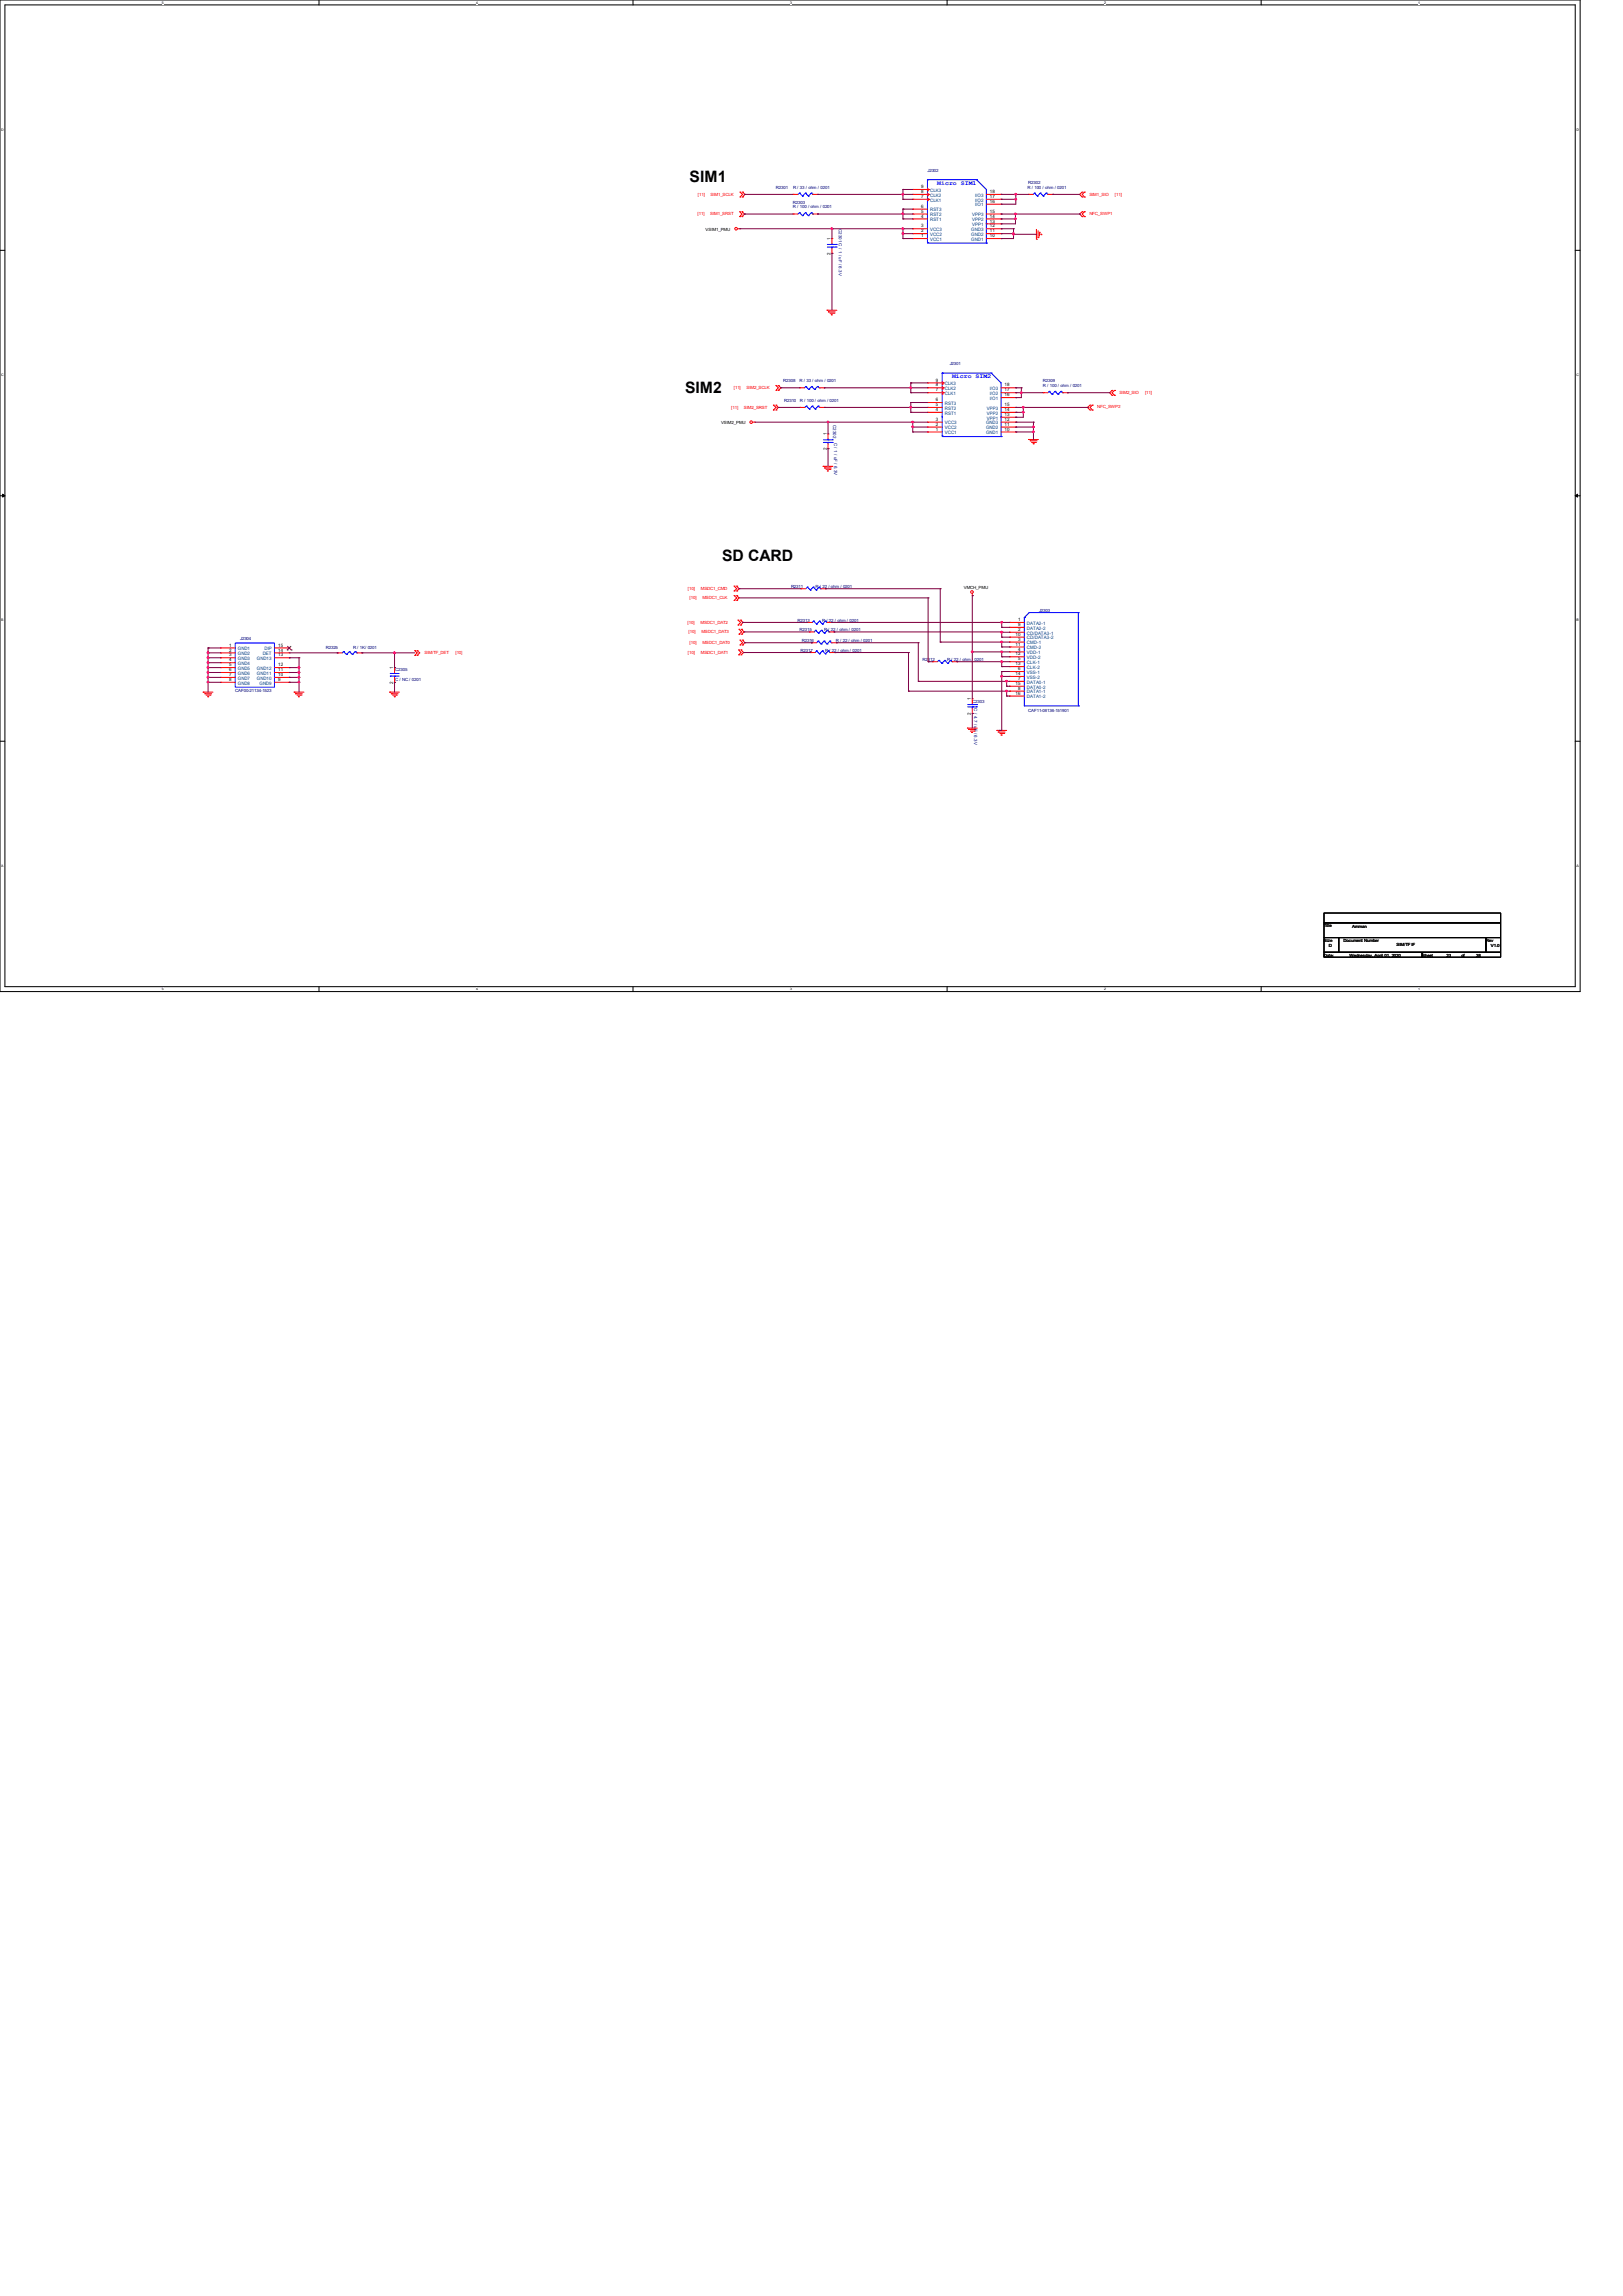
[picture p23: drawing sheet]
<svg xmlns="http://www.w3.org/2000/svg" width="210mm" height="297mm" viewBox="0 0 210 297" stroke-linecap="round" stroke-linejoin="round" font-family="sans-serif">
<defs><g id="words">
<g font-size="2">
<text x="89.2" y="23.6">SIM1</text>
<text x="88.6" y="50.8">SIM2</text>
<text x="93.4" y="72.6">SD CARD</text>
</g>
<g font-size=".8" fill="#00f">
<text x="121.3" y="23.9">Micro SIM1</text>
<text x="123.2" y="48.9">Micro SIM2</text>
</g>
<g font-size=".6" fill="#000080">
<text x="120" y="22.3">J2302</text>
<text x="133.1" y="23.8">R2302</text>
<text x="100.4" y="24.4">R2301</text>
<text x="102.6" y="26.3">R2303</text>
<text x="102.6" y="27">R / 100 / ohm / 0201</text>
<text x="102.6" y="24.4">R / 33 / ohm / 0201</text>
<text x="108.5" y="29.6" transform="rotate(90 108.5 29.6)">C2301 C / 1 / uF / 6.3V</text>
<text x="133" y="24.4">R / 100 / ohm / 0201</text>
<text x="122.9" y="47.2">J2301</text>
<text x="101.3" y="49.4">R2308</text>
<text x="101.5" y="52">R2310</text>
<text x="103.5" y="49.4">R / 33 / ohm / 0201</text>
<text x="103.5" y="52">R / 100 / ohm / 0201</text>
<text x="135" y="49.4">R2309</text>
<text x="135" y="50.1">R / 100 / ohm / 0201</text>
<text x="107.8" y="54.9" transform="rotate(90 107.8 54.9)">C2302</text>
<text x="108" y="57.3" transform="rotate(90 108 57.3)">C / 1 / uF / 6.3V</text>
<text x="102.4" y="76.1">R2311</text>
<text x="105.5" y="76.1">R / 22 / ohm / 0201</text>
<text x="31.1" y="82.9">J2304</text>
<text x="42.2" y="84">R2325</text>
<text x="45.7" y="84">R / 1K/ 0201</text>
<text x="103.2" y="80.4">R2313</text>
<text x="103.5" y="81.7">R2315</text>
<text x="103.8" y="83.1">R2316</text>
<text x="106.4" y="80.4">R / 22 / ohm / 0201</text>
<text x="106.6" y="81.7">R / 22 / ohm / 0201</text>
<text x="108.2" y="83.1">R / 22 / ohm / 0201</text>
<text x="134.4" y="79.2">J2303</text>
<text x="30.4" y="89.5">CAF00-21134-1523</text>
<text x="51.1" y="86.7">C2305</text>
<text x="51.1" y="88.1">C / NC / 0201</text>
<text x="103.6" y="84.3">R2317</text>
<text x="106.8" y="84.3">R / 22 / ohm / 0201</text>
<text x="119.4" y="85.5">R2312</text>
<text x="122.6" y="85.5">R / 22 / ohm / 0201</text>
<text x="125.8" y="90.9">C2303</text>
<text x="126.1" y="91.6" transform="rotate(90 126.1 91.6)">C / 4.7 / uF / 6.3V</text>
<text x="133.1" y="92.1">CAF11-08136-151901</text>
</g>
<g font-size=".6" fill="#f00">
<text x="90.3" y="27.9">[11]</text>
<text x="90.3" y="25.3">[11]</text>
<text x="91.9" y="27.9">SIM1_SRST</text>
<text x="91.9" y="25.3">SIM1_SCLK</text>
<text x="141" y="25.3">SIM1_SIO</text>
<text x="141" y="27.8">NFC_SWP1</text>
<text x="144.3" y="25.3">[11]</text>
<text x="94.6" y="52.9">[11]</text>
<text x="95" y="50.3">[11]</text>
<text x="96.3" y="52.9">SIM2_SRST</text>
<text x="96.6" y="50.3">SIM2_SCLK</text>
<text x="142" y="52.8">NFC_SWP2</text>
<text x="144.9" y="51">SIM2_SIO</text>
<text x="148.2" y="51">[11]</text>
<text x="89" y="76.3">[10]</text>
<text x="89.2" y="77.5">[10]</text>
<text x="90.7" y="76.3">MSDC1_CMD</text>
<text x="90.9" y="77.5">MSDC1_CLK</text>
<text x="89" y="80.7">[10]</text>
<text x="89.1" y="81.9">[10]</text>
<text x="89.2" y="83.3">[10]</text>
<text x="90.6" y="80.7">MSDC1_DAT2</text>
<text x="90.8" y="81.9">MSDC1_DAT3</text>
<text x="90.9" y="83.3">MSDC1_DAT0</text>
<text x="54.9" y="84.6">SIM/TF_DET</text>
<text x="58.9" y="84.6">[10]</text>
<text x="89" y="84.6">[10]</text>
<text x="90.7" y="84.6">MSDC1_DAT1</text>
</g>
<g font-size=".6">
<text x="91.3" y="29.8">VSIM1_PMU</text>
<text x="119.2" y="25.6">7</text>
<text x="119.2" y="26.9">6</text>
<text x="119.2" y="29.4">3</text>
<text x="119.2" y="27.5">5</text>
<text x="119.2" y="28.2">4</text>
<text x="119.2" y="25">8</text>
<text x="119.2" y="24.3">9</text>
<text x="128.1" y="25.6">17</text>
<text x="128.1" y="29.4">12</text>
<text x="128.1" y="27.5">15</text>
<text x="128.1" y="28.8">13</text>
<text x="128.1" y="28.2">14</text>
<text x="128.1" y="26.2">16</text>
<text x="128.1" y="25">18</text>
<text x="107.5" y="32.9" transform="rotate(-90 107.5 32.9)">2</text>
<text x="107.5" y="31" transform="rotate(-90 107.5 31)">1</text>
<text x="119.2" y="30.1">2</text>
<text x="119.2" y="30.7">1</text>
<text x="128.1" y="30.7">10</text>
<text x="128.1" y="30.1">11</text>
<text x="121.1" y="50.6">7</text>
<text x="121.1" y="51.9">6</text>
<text x="121.1" y="52.5">5</text>
<text x="121.1" y="53.2">4</text>
<text x="121.1" y="50">8</text>
<text x="121.1" y="49.4">9</text>
<text x="130" y="50.6">17</text>
<text x="130" y="52.5">15</text>
<text x="130" y="53.8">13</text>
<text x="130" y="53.2">14</text>
<text x="130" y="51.3">16</text>
<text x="130" y="50">18</text>
<text x="93.3" y="54.9">VSIM2_PMU</text>
<text x="107" y="58.2" transform="rotate(-90 107 58.2)">2</text>
<text x="107" y="56.3" transform="rotate(-90 107 56.3)">1</text>
<text x="121.1" y="54.4">3</text>
<text x="121.1" y="55.1">2</text>
<text x="121.1" y="55.7">1</text>
<text x="130" y="55.7">10</text>
<text x="130" y="55.1">11</text>
<text x="130" y="54.4">12</text>
<text x="124.7" y="76.2">VMCH_PMU</text>
<text x="29.6" y="83.7">1</text>
<text x="36" y="83.7">15</text>
<text x="131.4" y="82.3">10</text>
<text x="131.4" y="83.5">11</text>
<text x="131.7" y="80.3">1</text>
<text x="131.7" y="81.6">2</text>
<text x="131.7" y="82.9">3</text>
<text x="131.7" y="81">9</text>
<text x="29.6" y="84.3">2</text>
<text x="29.6" y="84.9">3</text>
<text x="29.6" y="85.6">4</text>
<text x="29.6" y="86.2">5</text>
<text x="29.6" y="86.8">6</text>
<text x="29.6" y="87.5">7</text>
<text x="29.6" y="88.1">8</text>
<text x="36" y="88.1">9</text>
<text x="36" y="87.5">10</text>
<text x="36" y="86.8">11</text>
<text x="36" y="86.2">12</text>
<text x="36" y="84.9">13</text>
<text x="36" y="84.3">14</text>
<text x="50.9" y="88.4" transform="rotate(-90 50.9 88.4)">2</text>
<text x="50.9" y="86.5" transform="rotate(-90 50.9 86.5)">1</text>
<text x="131.4" y="84.8">12</text>
<text x="131.4" y="86.1">13</text>
<text x="131.4" y="87.3">14</text>
<text x="131.4" y="88.6">15</text>
<text x="131.4" y="89.9">16</text>
<text x="131.7" y="84.2">4</text>
<text x="131.7" y="85.4">5</text>
<text x="131.7" y="86.7">6</text>
<text x="131.7" y="88">7</text>
<text x="131.7" y="89.2">8</text>
<text x="125.6" y="92.5" transform="rotate(-90 125.6 92.5)">2</text>
<text x="125.6" y="90.5" transform="rotate(-90 125.6 90.5)">1</text>
<text x="171.3" y="119.9">Title</text>
<text x="171.3" y="121.8">Size</text>
<text x="171.3" y="123.7">Date:</text>
<text x="172" y="122.5">D</text>
<text x="173.9" y="121.8">Document Number</text>
<text x="174.6" y="123.7">Wednesday, April 01, 2020</text>
<text x="175" y="120.1">Amman</text>
<text x="180.7" y="122.4">SIM/TF IF</text>
<text x="184" y="123.7">Sheet</text>
<text x="187.2" y="123.7">23</text>
<text x="189.1" y="123.7">of</text>
<text x="191" y="123.7">38</text>
<text x="192.3" y="121.8">Rev</text>
<text x="192.9" y="122.5">V1.0</text>
</g>
<g font-size=".6" fill="#004080">
<text x="120.4" y="26.1">CLK1</text>
<text x="120.4" y="27.3">RST3</text>
<text x="120.4" y="29.9">VCC3</text>
<text x="120.4" y="28">RST2</text>
<text x="120.4" y="28.6">RST1</text>
<text x="120.4" y="25.4">CLK2</text>
<text x="120.4" y="24.8">CLK3</text>
<text x="125.7" y="29.9">GND3</text>
<text x="125.8" y="28">VPP3</text>
<text x="125.8" y="29.3">VPP1</text>
<text x="125.8" y="28.6">VPP2</text>
<text x="126.2" y="26.1">I/O2</text>
<text x="126.2" y="26.7">I/O1</text>
<text x="126.2" y="25.4">I/O3</text>
<text x="120.4" y="30.5">VCC2</text>
<text x="120.4" y="31.2">VCC1</text>
<text x="125.7" y="31.2">GND1</text>
<text x="125.7" y="30.5">GND2</text>
<text x="122.3" y="51.1">CLK1</text>
<text x="122.3" y="52.4">RST3</text>
<text x="122.3" y="53">RST2</text>
<text x="122.3" y="53.6">RST1</text>
<text x="122.3" y="50.5">CLK2</text>
<text x="122.3" y="49.8">CLK3</text>
<text x="127.7" y="53">VPP3</text>
<text x="127.7" y="53.6">VPP2</text>
<text x="128.1" y="51.1">I/O2</text>
<text x="128.1" y="51.7">I/O1</text>
<text x="128.1" y="50.5">I/O3</text>
<text x="122.3" y="54.9">VCC3</text>
<text x="122.3" y="55.5">VCC2</text>
<text x="122.3" y="56.2">VCC1</text>
<text x="127.6" y="56.2">GND1</text>
<text x="127.6" y="55.5">GND2</text>
<text x="127.6" y="54.9">GND3</text>
<text x="127.7" y="54.3">VPP1</text>
<text x="132.9" y="80.8">DATA2-1</text>
<text x="132.9" y="82.1">CD/DATA3-1</text>
<text x="132.9" y="83.4">CMD-1</text>
<text x="132.9" y="81.5">DATA2-2</text>
<text x="132.9" y="82.7">CD/DATA3-2</text>
<text x="132.9" y="84">CMD-2</text>
<text x="30.8" y="84.1">GND1</text>
<text x="30.8" y="84.8">GND2</text>
<text x="30.8" y="85.4">GND3</text>
<text x="30.8" y="86">GND4</text>
<text x="30.8" y="86.7">GND5</text>
<text x="30.8" y="87.3">GND6</text>
<text x="30.8" y="87.9">GND7</text>
<text x="30.8" y="88.6">GND8</text>
<text x="33.2" y="87.9">GND10</text>
<text x="33.2" y="87.3">GND11</text>
<text x="33.2" y="86.7">GND12</text>
<text x="33.2" y="85.4">GND13</text>
<text x="33.6" y="88.6">GND9</text>
<text x="34" y="84.8">DET</text>
<text x="34.2" y="84.1">DIP</text>
<text x="132.9" y="84.6">VDD-1</text>
<text x="132.9" y="85.9">CLK-1</text>
<text x="132.9" y="87.2">VSS-1</text>
<text x="132.9" y="88.4">DATA0-1</text>
<text x="132.9" y="89.7">DATA1-1</text>
<text x="132.9" y="85.3">VDD-2</text>
<text x="132.9" y="86.5">CLK-2</text>
<text x="132.9" y="87.8">VSS-2</text>
<text x="132.9" y="89.1">DATA0-2</text>
<text x="132.9" y="90.3">DATA1-2</text>
</g>
<g font-size=".5">
<text x="21" y=".5">5</text>
<text x="61.6" y=".5">4</text>
<text x="102.2" y=".5">3</text>
<text x="142.9" y=".5">2</text>
<text x="183.5" y=".5">1</text>
<text x=".2" y="16.9">D</text>
<text x="204" y="16.9">D</text>
<text x=".2" y="48.6">C</text>
<text x="204" y="48.6">C</text>
<text x=".2" y="80.4">B</text>
<text x="204" y="80.4">B</text>
<text x=".2" y="112.1">A</text>
<text x="204" y="112.1">A</text>
<text x="21" y="128.1">5</text>
<text x="61.6" y="128.1">4</text>
<text x="102.2" y="128.1">3</text>
<text x="142.9" y="128.1">2</text>
<text x="183.5" y="128.1">1</text>
</g>
</g></defs>
<path d="M0 0h204.5v128.3h-204.5zM.6 .6h203.2v127h-203.2z" fill="none" stroke="#000" stroke-width=".13"/>
<g fill="#fff">
<path d="M21 .1h.2v.5h-.2z"/>
<path d="M21 127.7h.2v.5h-.2z"/>
</g>
<path d="M41.3 0v.6M41.3 127.6v.7" fill="none" stroke="#000" stroke-width=".13"/>
<g fill="#fff">
<path d="M61.6 .1h.2v.5h-.2z"/>
<path d="M61.6 127.7h.2v.5h-.2z"/>
</g>
<path d="M81.9 0v.6M81.9 127.6v.7" fill="none" stroke="#000" stroke-width=".13"/>
<g fill="#fff">
<path d="M102.2 .1h.2v.5h-.2z"/>
<path d="M102.2 127.7h.2v.5h-.2z"/>
</g>
<path d="M122.6 0v.6M122.6 127.6v.7" fill="none" stroke="#000" stroke-width=".13"/>
<g fill="#fff">
<path d="M142.9 .1h.2v.5h-.2z"/>
<path d="M142.9 127.7h.2v.5h-.2z"/>
</g>
<path d="M163.2 0v.6M163.2 127.6v.7" fill="none" stroke="#000" stroke-width=".13"/>
<g fill="#fff">
<path d="M183.5 .1h.2v.5h-.2z"/>
<path d="M183.5 127.7h.2v.5h-.2z"/>
<path d="M.2 16.5h.3v.5h-.3z"/>
<path d="M204 16.5h.3v.5h-.3z"/>
<path d="M.2 48.3h.3v.5h-.3z"/>
<path d="M204 48.3h.3v.5h-.3z"/>
</g>
<path d="M0 32.4h.6M203.8 32.4h.7" fill="none" stroke="#000" stroke-width=".13"/>
<g fill="#fff">
<path d="M.2 80h.2v.5h-.2z"/>
<path d="M204 80h.3v.5h-.3z"/>
</g>
<path d="M0 64.1h.6M203.8 64.1h.7" fill="none" stroke="#000" stroke-width=".13"/>
<path d="M.3 63.9l.3 .2-.3 .2zM203.8 64.1l.3-.2v.4z" fill="#000" stroke="#000" stroke-width=".13"/>
<g fill="#fff">
<path d="M.2 111.8h.3v.5h-.3z"/>
<path d="M204 111.8h.3v.5h-.3z"/>
</g>
<path d="M0 95.9h.6M203.8 95.9h.7M171.3 118.1h22.9v1.3h-22.9zM171.3 119.4h22.9v1.9h-22.9zM171.3 121.3h1.9v1.9h-1.9zM171.3 123.2h12.7v.6h-12.7zM173.2 121.3h19.1v1.9h-19.1zM184 123.2h10.2v.6h-10.2zM192.3 121.3h1.9v1.9h-1.9z" fill="none" stroke="#000" stroke-width=".13"/>
<g fill="none" stroke="#f00" stroke-width=".13">
<path d="M95.5 29.6h.2M95.7 29.6h.1M95.7 27.4h.1M95.7 28h.1M95.7 27.4l.3 .3-.3 .3M95.8 24.8h.1M95.8 25.5h.1M95.8 24.8l.3 .3-.3 .4M96 28h.1M96 27.4h.1M96 27.4l.4 .3-.4 .3M96.1 25.5h.1"/>
<path d="M96.1 24.8h.1M96.1 24.8l.3 .3-.3 .4M102.6 27.7h.1M102.6 25.1h.1M102.6 27.7h.7M102.6 25.1h.7M105.2 27.7h.6M105.2 25.1h.6M105.8 27.7h.1M105.8 25.1h.1M107.7 32.8h.1M107.7 30.9h.1"/>
<path d="M107.7 30.9v.6M107.7 32.1v.7M118.1 25.8h.1M118.1 27.1h.1M118.1 29.6h.1M118.1 30.2h.1M118.1 30.9h.1M118.1 27.7h.1M118.1 28.3h.1M118.1 25.1h.1M118.1 24.5h.1M118.1 29.6h1.9"/>
<path d="M118.1 27.7h1.9M118.1 25.8h1.9M118.1 27.1h1.9M118.1 30.9h1.9M118.1 30.2h1.9M118.1 28.3h1.9M118.1 25.1h1.9M118.1 24.5h1.9M120 26h.1M120 25.3h.1M120 24.7h.1M120 25.6l.2 .2"/>
<path d="M120 25l.2 .1M120 24.3l.2 .2M120.2 25.8h.1M120.2 25.1h.1M120.2 24.5h.1M120.2 25.8l-.2 .2M120.2 25.1l-.2 .2M120.2 24.5l-.2 .2M127.6 29.6h1.9M127.6 27.7h1.9M127.6 25.8h1.9M127.6 30.9h1.9"/>
<path d="M127.6 30.2h1.9M127.6 28.3h1.9M127.6 25.1h1.9M127.6 29h1.9M127.6 26.4h1.9M129.5 25.8h.1M129.5 30.9h.1M129.5 30.2h.1M129.5 29.6h.1M129.5 27.7h.1M129.5 29h.1M129.5 28.3h.1"/>
<path d="M129.5 26.4h.1M129.5 25.1h.1M133.1 25.1h.1M133.1 25.1h.6M134.1 30.9h.1M134.1 29.7v1.2M134.3 30.7h.1M134.3 29.8v.9M134.5 30.1h.1M134.5 30.1v.5M134.7 30.4h.1M134.7 30.2v.2"/>
<path d="M135.6 25.1h.6M136.2 25.1h.1M140 24.8h.1M140 25.5h.1M140 28h.1M140 27.4h.1M140 24.8l-.3 .3 .3 .4M140 27.4l-.3 .3 .3 .3M140.3 25.5h.1M140.3 24.8h.1M140.3 27.4h.1M140.3 28h.1"/>
<path d="M140.3 24.8l-.3 .3 .3 .4M140.3 27.4l-.3 .3 .3 .3M97.4 54.6h.3M97.7 54.6h.1M100.1 52.4h.1M100.1 53h.1M100.1 52.4l.3 .3-.3 .3M100.4 49.9h.1M100.4 50.5h.1M100.4 53h.1M100.4 52.4h.1M100.4 49.9l.3 .3-.3 .3"/>
<path d="M100.4 52.4l.3 .3-.3 .3M100.7 50.5h.1M100.7 49.9h.1M100.7 49.9l.3 .3-.3 .3M103.5 50.2h.1M103.5 50.2h.6M103.5 52.7h.1M103.5 52.7h.6M106 50.2h.6M106 52.7h.7M106.6 50.2h.1M106.7 52.7h.1"/>
<path d="M107 40.1h.1M107 40.1h1.3M107.1 58h.1M107.1 56.1h.1M107.1 56.1v.7M107.1 57.4v.6M107.2 40.3h.1M107.2 40.3h.9M107.4 40.5h.5M107.6 40.7h.1M107.9 40.5h.1M120 50.8h.1"/>
<path d="M120 52.1h.1M120 54.6h.1M120 55.2h.1M120 55.9h.1M120 52.7h.1M120 53.3h.1M120 50.2h.1M120 49.5h.1M120 54.6h1.9M120 50.2h1.9M120 50.8h1.9M120 52.1h1.9"/>
<path d="M120 55.9h1.9M120 55.2h1.9M120 52.7h1.9M120 53.3h1.9M120 49.5h1.9M121.9 51h.1M121.9 50.3h.1M121.9 49.7h.1M121.9 50.6l.2 .2M121.9 50l.2 .2M121.9 49.4l.2 .1M122.1 50.8h.1"/>
<path d="M122.1 50.2h.1M122.1 49.5h.1M122.1 50.8l-.2 .2M122.1 50.2l-.2 .1M122.1 49.5l-.2 .2M129.5 54.6h1.9M129.5 50.2h1.9M129.5 50.8h1.9M129.5 55.9h1.9M129.5 55.2h1.9M129.5 52.7h1.9M129.5 53.3h1.9"/>
<path d="M129.5 54h1.9M129.5 51.4h1.9M131.4 50.8h.1M131.4 55.9h.1M131.4 55.2h.1M131.4 54.6h.1M131.4 52.7h.1M131.4 54h.1M131.4 53.3h.1M131.4 51.4h.1M131.4 50.2h.1M133.1 56.9h.1"/>
<path d="M133.1 56.9h1.3M133.3 57h.1M133.3 57h.9M133.5 57.2h.5M133.7 57.4h.1M134 57.2h.1M135 50.8h.1M135 50.8h.6M137.5 50.8h.6M138.1 50.8h.1M141.1 53h.1M141.1 52.4h.1"/>
<path d="M141.1 52.4l-.4 .3 .4 .3M141.4 52.4h.1M141.4 53h.1M141.4 52.4l-.3 .3 .3 .3M143.9 50.5h.1M143.9 51.1h.1M143.9 50.5l-.3 .3 .3 .3M144.2 51.1h.1M144.2 50.5h.1M144.2 50.5l-.3 .3 .3 .3M95 75.8h.1M95 76.5h.1"/>
<path d="M95 77h.1M95 77.7h.1M95 75.8l.3 .4-.3 .3M95 77l.3 .3-.3 .4M95.3 76.5h.1M95.3 75.8h.1M95.3 77.7h.1M95.3 77h.1M95.3 75.8l.3 .4-.3 .3M95.3 77l.3 .3-.3 .4M103.6 76.2h.1M103.6 76.2h.7"/>
<path d="M106.2 76.2h.6M106.5 60.3h.1M106.5 60.3h1.3M106.7 60.5h.1M106.7 60.5h.9M106.8 76.2h.1M106.9 60.7h.5M107.1 60.9h.1M107.4 60.7h.1M125.8 77h.1M125.8 76.8v.2M26.3 89.5h.1"/>
<path d="M26.3 89.5h1.3M26.5 89.7h.1M26.5 89.7h.9M26.7 89.9h.5M26.9 90.1h.1M27.2 89.9h.1M28.5 83.8h.1M28.5 84.5h.1M28.5 85.1h.1M28.5 85.7h.1M28.5 86.4h.1M28.5 87h.1"/>
<path d="M28.5 87.6h.1M28.5 88.3h.1M28.5 83.8h1.9M28.5 84.5h1.9M28.5 85.1h1.9M28.5 85.7h1.9M28.5 86.4h1.9M28.5 87h1.9M28.5 87.6h1.9M28.5 88.3h1.9M35.5 83.8h1.9M35.5 84.5h1.9"/>
<path d="M35.5 85.1h1.9M35.5 86.4h1.9M35.5 87h1.9M35.5 87.6h1.9M35.5 88.3h1.9M37.4 88.3h.1M37.4 87.6h.1M37.4 87h.1M37.4 86.4h.1M37.4 85.1h.1M37.4 84.5h.1M37.4 83.8h.1"/>
<path d="M38.1 89.5h.1M38.1 89.5h1.2M38.2 89.7h.1M38.2 89.7h.9M38.4 89.9h.5M38.6 90.1h.1M38.9 89.9h.1M43.6 84.5h.1M43.6 84.5h.7M46.2 84.5h.6M46.8 84.5h.1M50.4 89.5h.1"/>
<path d="M50.4 89.5h1.3M50.6 89.7h.1M50.6 89.7h.9M50.8 89.9h.5M51 90.1h.1M51.1 88.3h.1M51.1 86.4h.1M51.1 86.4v.6M51.1 87.6v.7M51.3 89.9h.1M53.7 84.8h.1M53.7 84.2h.1"/>
<path d="M53.7 84.2l.3 .3-.3 .3M54 84.8h.1M54 84.2h.1M54 84.2l.3 .3-.3 .3M95.5 80.2h.1M95.5 80.9h.1M95.5 80.2l.3 .3-.3 .4M95.6 84.1h.1M95.6 84.7h.1M95.6 84.1l.3 .3-.3 .3M95.6 81.4h.1M95.6 82h.1"/>
<path d="M95.6 81.4l.4 .3-.4 .3M95.8 82.8h.1M95.8 83.4h.1M95.8 82.8l.3 .3-.3 .3M95.8 80.9h.1M95.8 80.2h.1M95.8 80.2l.3 .3-.3 .4M95.9 84.7h.1M95.9 84.1h.1M95.9 84.1l.3 .3-.3 .3M96 82h.1M96 81.4h.1"/>
<path d="M96 81.4l.3 .3-.3 .3M96.1 83.4h.1M96.1 82.8h.1M96.1 82.8l.3 .3-.3 .3M104.5 80.5h.1M104.5 80.5h.6M104.7 81.7h.1M104.7 81.7h.7M104.9 84.4h.1M104.9 84.4h.6M105 83.1h.1M105 83.1h.7"/>
<path d="M107 80.5h.7M107.3 81.7h.6M107.4 84.4h.6M107.6 83.1h.6M107.7 80.5h.1M107.9 81.7h.1M108 84.4h.1M108.2 83.1h.1M120.6 85.6h.1M120.6 85.6h.7M123.2 85.6h.6M123.8 85.6h.1"/>
<path d="M125.2 94.2h.1M125.2 94.2h1.2M125.3 94.4h.1M125.3 94.4h.9M125.6 94.6h.5M125.7 94.7h.1M125.7 94.7h.2M125.8 92.3h.1M125.8 90.4h.1M125.8 90.4v.6M125.8 91.7v.6M126.1 94.6h.1"/>
<path d="M129 94.5h.1M129 94.5h1.3M129.2 94.7h.1M129.2 94.7h.8M129.4 94.9h.5M129.5 95.1h.1M129.5 95.1h.2M129.9 94.9h.1M130.6 80.5h.1M130.6 81.8h.1M130.6 83.1h.1M130.6 84.3h.1"/>
<path d="M130.6 85.6h.1M130.6 86.9h.1M130.6 88.1h.1M130.6 89.4h.1M130.6 81.2h.1M130.6 82.4h.1M130.6 83.7h.1M130.6 85h.1M130.6 86.2h.1M130.6 87.5h.1M130.6 88.8h.1M130.6 90h.1"/>
<path d="M130.6 85.6h1.9M130.6 80.5h1.9M130.6 81.8h1.9M130.6 83.1h1.9M130.6 84.3h1.9M130.6 86.9h1.9M130.6 88.1h1.9M130.6 89.4h1.9M130.6 81.2h1.9M130.6 82.4h1.9M130.6 83.7h1.9M130.6 85h1.9"/>
<path d="M130.6 86.2h1.9M130.6 87.5h1.9M130.6 88.8h1.9M130.6 90h1.9"/>
<circle cx="95.2" cy="29.6" r=".17"/>
<circle cx="97.2" cy="54.6" r=".17"/>
<circle cx="125.8" cy="76.6" r=".17"/>
</g>
<g fill="none" stroke="#00f" stroke-width=".13">
<path d="M103.5 27.5h.1M103.5 25h.1M103.5 27.5l-.2 .2M103.5 27.5l.3 .4M103.5 25l-.2 .1M103.5 25l.3 .4M103.8 27.9h.1M103.8 25.4h.1M104.2 27.5h.1M104.2 25h.1M104.2 27.5l-.4 .4M104.2 27.5l.4 .4"/>
<path d="M104.2 25l-.4 .4M104.2 25l.4 .4M104.6 27.9h.1M104.6 25.4h.1M105 27.5h.1M105 25h.1M105 27.5l-.4 .4M105 27.5l.2 .2M105 25l-.4 .4M105 25l.2 .1M105.2 27.7h.1M105.2 25.1h.1"/>
<path d="M107.1 32h1.1M107.1 31.6h1.1M107.7 31.6h.1M107.7 32h.1M107.7 31.5v.1M107.7 32v.1M108.2 32h.1M108.2 31.6h.1M120 23.2h.1M120 31.4h.1M120 23.2h6.4M120 31.5h7.6"/>
<path d="M120 23.2v8.2M126.4 23.2h.1M126.4 23.2l1.2 1.3v7M127.6 29h.1M127.6 31.5h.1M133.9 25h.1M133.9 25l-.2 .1M133.9 25l.3 .4M134.2 25.4h.1M134.6 25h.1M134.6 25l-.4 .4M134.6 25l.4 .4"/>
<path d="M135 25.4h.1M135.4 25h.1M135.4 25l-.4 .4M135.4 25l.2 .1M135.6 25.1h.1M104.3 50h.1M104.3 50l-.2 .2M104.3 50l.3 .4M104.4 52.5h.1M104.4 52.5l-.3 .2M104.4 52.5l.3 .4M104.6 50.4h.1"/>
<path d="M104.7 52.9h.1M105 50h.1M105 50l-.4 .4M105 50l.4 .4M105.1 52.5h.1M105.1 52.5l-.4 .4M105.1 52.5l.4 .4M105.4 50.4h.1M105.5 52.9h.1M105.8 50h.1M105.8 50l-.4 .4M105.8 50l.2 .2"/>
<path d="M105.9 52.5h.1M105.9 52.5l-.4 .4M105.9 52.5l.1 .2M106 50.2h.1M106 52.7h.1M106.6 57.2h1.1M106.6 56.9h1.1M107.1 56.9h.1M107.1 57.2h.1M107.1 56.8v.1M107.1 57.2v.2M107.7 57.2h.1"/>
<path d="M107.7 56.9h.1M121.9 48.3h.1M121.9 56.4h.1M121.9 48.3h6.4M121.9 56.5h7.6M121.9 48.3v8.1M128.3 48.3h.1M128.3 48.3l1.2 1.2v7M129.5 54h.1M129.5 56.5h.1M135.8 50.6h.1M135.8 50.6l-.2 .2"/>
<path d="M135.8 50.6l.3 .4M136.1 51h.1M136.5 50.6h.1M136.5 50.6l-.4 .4M136.5 50.6l.4 .4M136.9 51h.1M137.3 50.6h.1M137.3 50.6l-.4 .4M137.3 50.6l.2 .2M137.5 50.8h.1M104.5 75.9h.1M104.5 75.9l-.2 .3"/>
<path d="M104.5 75.9l.4 .4M104.9 76.3h.1M105.2 75.9h.1M105.2 75.9l-.3 .4M105.2 75.9l.4 .4M105.6 76.3h.1M106 75.9h.1M106 75.9l-.4 .4M106 75.9l.2 .3M106.2 76.2h.1M132.5 79.9h.1M132.5 79.9v11.4h7"/>
<path d="M139.5 79.2h.1M139.5 79.2h-6.3l-.7 .7M139.5 79.2v12.1M30.4 83.2h5.1v5.7h-5.1zM44.4 84.3h.1M44.4 84.3l-.1 .2M44.4 84.3l.4 .4M44.8 84.7h.1M45.2 84.3h.1M45.2 84.3l-.4 .4M45.2 84.3l.4 .4M45.6 84.7h.1"/>
<path d="M46 84.3h.1M46 84.3l-.4 .4M46 84.3l.2 .2M46.2 84.5h.1M50.5 87.5h.1M50.5 87.1h.1M50.5 87.5h1.1M50.5 87.1h1.1M51.1 87.1h.1M51.1 87.5h.1M51.1 87v.1M51.1 87.5v.1"/>
<path d="M105.3 80.3h.1M105.3 80.3l-.2 .2M105.3 80.3l.4 .4M105.5 81.5h.1M105.5 81.5l-.1 .2M105.5 81.5l.4 .4M105.7 84.2h.1M105.7 80.7h.1M105.7 84.2l-.2 .2M105.7 84.2l.3 .4M105.9 82.9h.1M105.9 82.9l-.2 .2"/>
<path d="M105.9 82.9l.4 .4M105.9 81.9h.1M106 84.6h.1M106 80.3h.1M106 80.3l-.3 .4M106 80.3l.4 .4M106.3 83.3h.1M106.3 81.5h.1M106.3 81.5l-.4 .4M106.3 81.5l.4 .4M106.4 84.2h.1M106.4 80.7h.1"/>
<path d="M106.4 84.2l-.4 .4M106.4 84.2l.4 .4M106.6 82.9h.1M106.6 82.9l-.3 .4M106.6 82.9l.4 .4M106.7 81.9h.1M106.8 84.6h.1M106.8 80.3h.1M106.8 80.3l-.4 .4M106.8 80.3l.2 .2M107 83.3h.1M107 80.5h.1"/>
<path d="M107.1 81.5h.1M107.1 81.5l-.4 .4M107.1 81.5l.2 .2M107.2 84.2h.1M107.2 84.2l-.4 .4M107.2 84.2l.2 .2M107.3 81.7h.1M107.4 84.4h.1M107.4 82.9h.1M107.4 82.9l-.4 .4M107.4 82.9l.2 .2M107.6 83.1h.1"/>
<path d="M121.5 85.4h.1M121.5 85.4l-.2 .2M121.5 85.4l.4 .4M121.9 85.8h.1M122.3 85.4h.1M122.3 85.4l-.4 .4M122.3 85.4l.3 .4M122.6 85.8h.1M123 85.4h.1M123 85.4l-.4 .4M123 85.4l.2 .2M123.2 85.6h.1"/>
<path d="M125.2 91.4h1.2M125.2 91.1h1.2M125.8 91.1h.1M125.8 91.4h.1M125.8 91v.1M125.8 91.4v.3M126.4 91.4h.1M126.4 91.1h.1M139.5 91.3h.1"/>
</g>
<path d="M37.2 84.1h.1M37.2 83.6l.5 .5M37.6 83.6l-.4 .5M37.7 84.1h.1" fill="none" stroke="#804000" stroke-width=".13"/>
<g fill="none" stroke="#800040" stroke-width=".13">
<path d="M95.7 29.6h22.4M96.4 27.7h.1M96.4 27.7h6.2M96.4 25.1h.1M96.4 25.1h6.2M105.8 25.1h.1M105.8 27.7h.1M105.8 25.1h12.3M105.8 27.7h12.3M107.7 32.8h.1M107.7 29.6h.1M107.7 29.6v1.3"/>
<path d="M107.7 32.8v7.3M116.8 25.1h.1M116.8 29.6h.1M116.8 30.2h.1M116.8 25.8h.1M116.8 27.7h.1M116.8 27.1h.1M116.8 24.5h.1M116.8 30.9h.1M116.8 28.3h.1M116.8 24.5v1.3M116.8 27.1v1.2"/>
<path d="M116.8 29.6v1.3M116.8 25.8h1.3M116.8 24.5h1.3M116.8 30.9h1.3M116.8 28.3h1.3M116.8 27.1h1.3M116.8 30.2h1.3M129.5 26.4h.1M129.5 25.1h.1M129.5 27.7h.1M129.5 30.2h.1M129.5 29.6h.1"/>
<path d="M129.5 30.9h.1M129.5 25.8h.1M129.5 28.3h.1M129.5 29h.1M129.5 25.1h3.6M129.5 27.7h10.2M129.5 29.6h1.6M129.5 25.8h1.9M129.5 28.3h1.9M129.5 30.2h1.6M131.1 30.2h.1M131.1 30.3h.1"/>
<path d="M131.1 29.6h.1M131.1 29.6v1.3h-1.6M131.1 30.3h3M131.4 27.7h.1M131.4 28.3h.1M131.4 27.7v1.3h-1.9M131.4 25.1h.1M131.4 25.8h.1M131.4 25.1v1.3h-1.9M136.2 25.1h.1M136.2 25.1h3.5M139.7 27.7h.1"/>
<path d="M97.7 54.6h22.3M100.7 52.7h.1M100.7 52.7h2.8M101 50.2h.1M101 50.2h2.5M106.6 50.2h.1M106.6 50.2h13.4M106.7 52.7h.1M106.7 52.7h13.3M107.1 54.6h.1M107.1 58h.1M107.1 54.6v1.5"/>
<path d="M107.1 58v2.3M117.9 52.7h.1M117.9 52.1h.1M117.9 50.8h.1M117.9 53.3h.1M117.9 50.2h.1M117.9 49.5h.1M117.9 49.5v1.3M117.9 52.1v1.2M117.9 52.1h2.1M117.9 50.8h2.1M117.9 53.3h2.1"/>
<path d="M117.9 49.5h2.1M118.1 54.6h.1M118.1 55.9h.1M118.1 55.2h.1M118.1 55.9h1.9M118.1 55.2h1.9M118.1 54.6v1.3M131.4 55.9h.1M131.4 54.6h.1M131.4 55.2h.1M131.4 51.4h.1M131.4 50.8h.1"/>
<path d="M131.4 50.2h.1M131.4 52.7h.1M131.4 53.3h.1M131.4 54h.1M131.4 54.6h2.3M131.4 52.7h9.3M131.4 50.8h3.6M131.4 53.3h1M131.4 55.9h2.3M131.4 50.2h.8M131.4 55.2h2.3M132.2 50.8h.1"/>
<path d="M132.2 50.2h.1M132.2 50.2v1.2h-.8M132.4 52.7h.1M132.4 53.3h.1M132.4 52.7v1.3h-1M133.7 55.2h.1M133.7 55.9h.1M133.7 54.6h.1M133.7 54.6v2.3M138.1 50.8h.1M138.1 50.8h5.5M140.7 52.7h.1"/>
<path d="M95.6 76.2h.1M95.6 76.2h8M95.6 77.3h24.5M106.8 76.2h.1M106.8 76.2h14.9M120.1 77.3h.1M120.1 77.3v8.3M121.7 76.2h.1M121.7 76.2v6.9M125.8 77h.1M125.8 77v13.4M26.9 83.8h.1"/>
<path d="M26.9 85.1h.1M26.9 84.5h.1M26.9 85.7h.1M26.9 86.4h.1M26.9 87.6h.1M26.9 87h.1M26.9 88.3h.1M26.9 83.8h1.6M26.9 85.1h1.6M26.9 83.8v5.7M26.9 84.5h1.6M26.9 85.7h1.6"/>
<path d="M26.9 86.4h1.6M26.9 87.6h1.6M26.9 88.3h1.6M26.9 87h1.6M37.4 88.3h.1M37.4 87h.1M37.4 87.6h.1M37.4 86.4h.1M37.4 85.1h.1M37.4 85.1h1.3M37.4 84.5h6.2M37.4 86.4h1.3"/>
<path d="M37.4 87.6h1.3M37.4 88.3h1.3M37.4 87h1.3M38.7 88.3h.1M38.7 87.6h.1M38.7 86.4h.1M38.7 87h.1M38.7 85.1h.1M38.7 85.1v4.4M43.6 84.5h.1M46.8 84.5h.1M46.8 84.5h6.9"/>
<path d="M51.1 84.5h.1M51.1 88.3h.1M51.1 86.4h.1M51.1 84.5v1.9M51.1 88.3v1.2M96.1 80.5h.1M96.1 80.5h8.4M96.2 84.4h.1M96.3 81.7h.1M96.3 81.7h8.4M96.4 83.1h.1M96.4 83.1h8.6"/>
<path d="M104.9 84.3h.1M104.9 84.3v.1h-8.7M105 83.1h.1M105 83.1v.1M107.7 80.5h.1M107.7 80.5h22.9M107.9 81.7h.1M107.9 81.7h21.7M108 84.4h.1M108 84.4h9.6M108.2 83.1h.1M108.2 83.1h10.6"/>
<path d="M117.6 84.4h.1M117.6 89.4h.1M117.6 89.4h13M117.6 84.4v5M118.8 88.1h.1M118.8 83.1h.1M118.8 88.1h11.8M118.8 83.1v5M120.1 85.6h.1M120.1 85.6h.5M121.7 83.1h.1M121.7 83.1h8.9"/>
<path d="M123.8 85.6h.1M123.8 85.6h6.8M125.8 84.3h.1M125.8 92.3h.1M125.8 84.3h4.8M125.8 92.3v1.9M129.3 94.5h.1M129.6 85.6h.1M129.6 83.1h.1M129.6 81.2h.1M129.6 81.7h.1M129.6 81.8h.1"/>
<path d="M129.6 83.7h.1M129.6 86.2h.1M129.6 80.5h.1M129.6 87.5h.1M129.6 82.4h.1M129.6 84.3h.1M129.6 85h.1M129.6 86.9h.1M129.6 80.5v.7M129.6 81.7v.7M129.6 83.1v.6M129.6 84.3v.7"/>
<path d="M129.6 85.6v.6M129.6 86.9v7.6h-.3M129.6 81.2h1M129.6 81.8h1M129.6 83.7h1M129.6 86.2h1M129.6 87.5h1M129.6 82.4h1M129.6 85h1M129.6 86.9h1M130.3 89.4h.1M130.3 88.1h.1"/>
<path d="M130.3 90h.1M130.3 88.8h.1M130.3 88.1v.7M130.3 89.4v.6M130.3 90h.3M130.3 88.8h.3"/>
</g>
<g fill="#f0f" stroke="#f0f" stroke-width=".13">
<circle cx="116.8" cy="25.1" r=".11"/>
<circle cx="116.8" cy="27.7" r=".11"/>
<circle cx="129.6" cy="80.5" r=".11"/>
<circle cx="129.6" cy="87.5" r=".11"/>
<circle cx="26.9" cy="85.1" r=".11"/>
<circle cx="26.9" cy="84.4" r=".11"/>
<circle cx="26.9" cy="86.3" r=".11"/>
<circle cx="26.9" cy="85.7" r=".11"/>
<circle cx="26.9" cy="87.6" r=".11"/>
<circle cx="26.9" cy="87" r=".11"/>
<circle cx="26.9" cy="88.2" r=".11"/>
<circle cx="38.7" cy="88.2" r=".11"/>
<circle cx="38.7" cy="87.6" r=".11"/>
<circle cx="38.7" cy="87" r=".11"/>
<circle cx="38.7" cy="86.3" r=".11"/>
<circle cx="107.1" cy="54.6" r=".11"/>
<circle cx="118.1" cy="54.6" r=".11"/>
<circle cx="133.7" cy="55.2" r=".11"/>
<circle cx="133.7" cy="55.9" r=".11"/>
<circle cx="117.8" cy="52.7" r=".11"/>
<circle cx="132.1" cy="50.8" r=".11"/>
<circle cx="117.8" cy="50.1" r=".11"/>
<circle cx="131.4" cy="25.1" r=".11"/>
<circle cx="107.6" cy="29.6" r=".11"/>
<circle cx="130.2" cy="88.1" r=".11"/>
<circle cx="129.6" cy="81.8" r=".11"/>
<circle cx="116.8" cy="29.6" r=".11"/>
<circle cx="116.8" cy="30.2" r=".11"/>
<circle cx="131.1" cy="30.3" r=".11"/>
<circle cx="131.1" cy="30.2" r=".11"/>
<circle cx="131.4" cy="25.8" r=".11"/>
<circle cx="129.6" cy="83" r=".11"/>
<circle cx="129.6" cy="84.3" r=".11"/>
<circle cx="125.8" cy="84.3" r=".11"/>
<circle cx="130.2" cy="89.4" r=".11"/>
<circle cx="129.6" cy="85.6" r=".11"/>
<circle cx="131.4" cy="27.7" r=".11"/>
<circle cx="131.4" cy="28.3" r=".11"/>
<circle cx="51" cy="84.4" r=".11"/>
<circle cx="132.4" cy="52.7" r=".11"/>
<circle cx="132.4" cy="53.3" r=".11"/>
<circle cx="118.1" cy="55.2" r=".11"/>
</g>
<use href="#words"/>
</svg>
